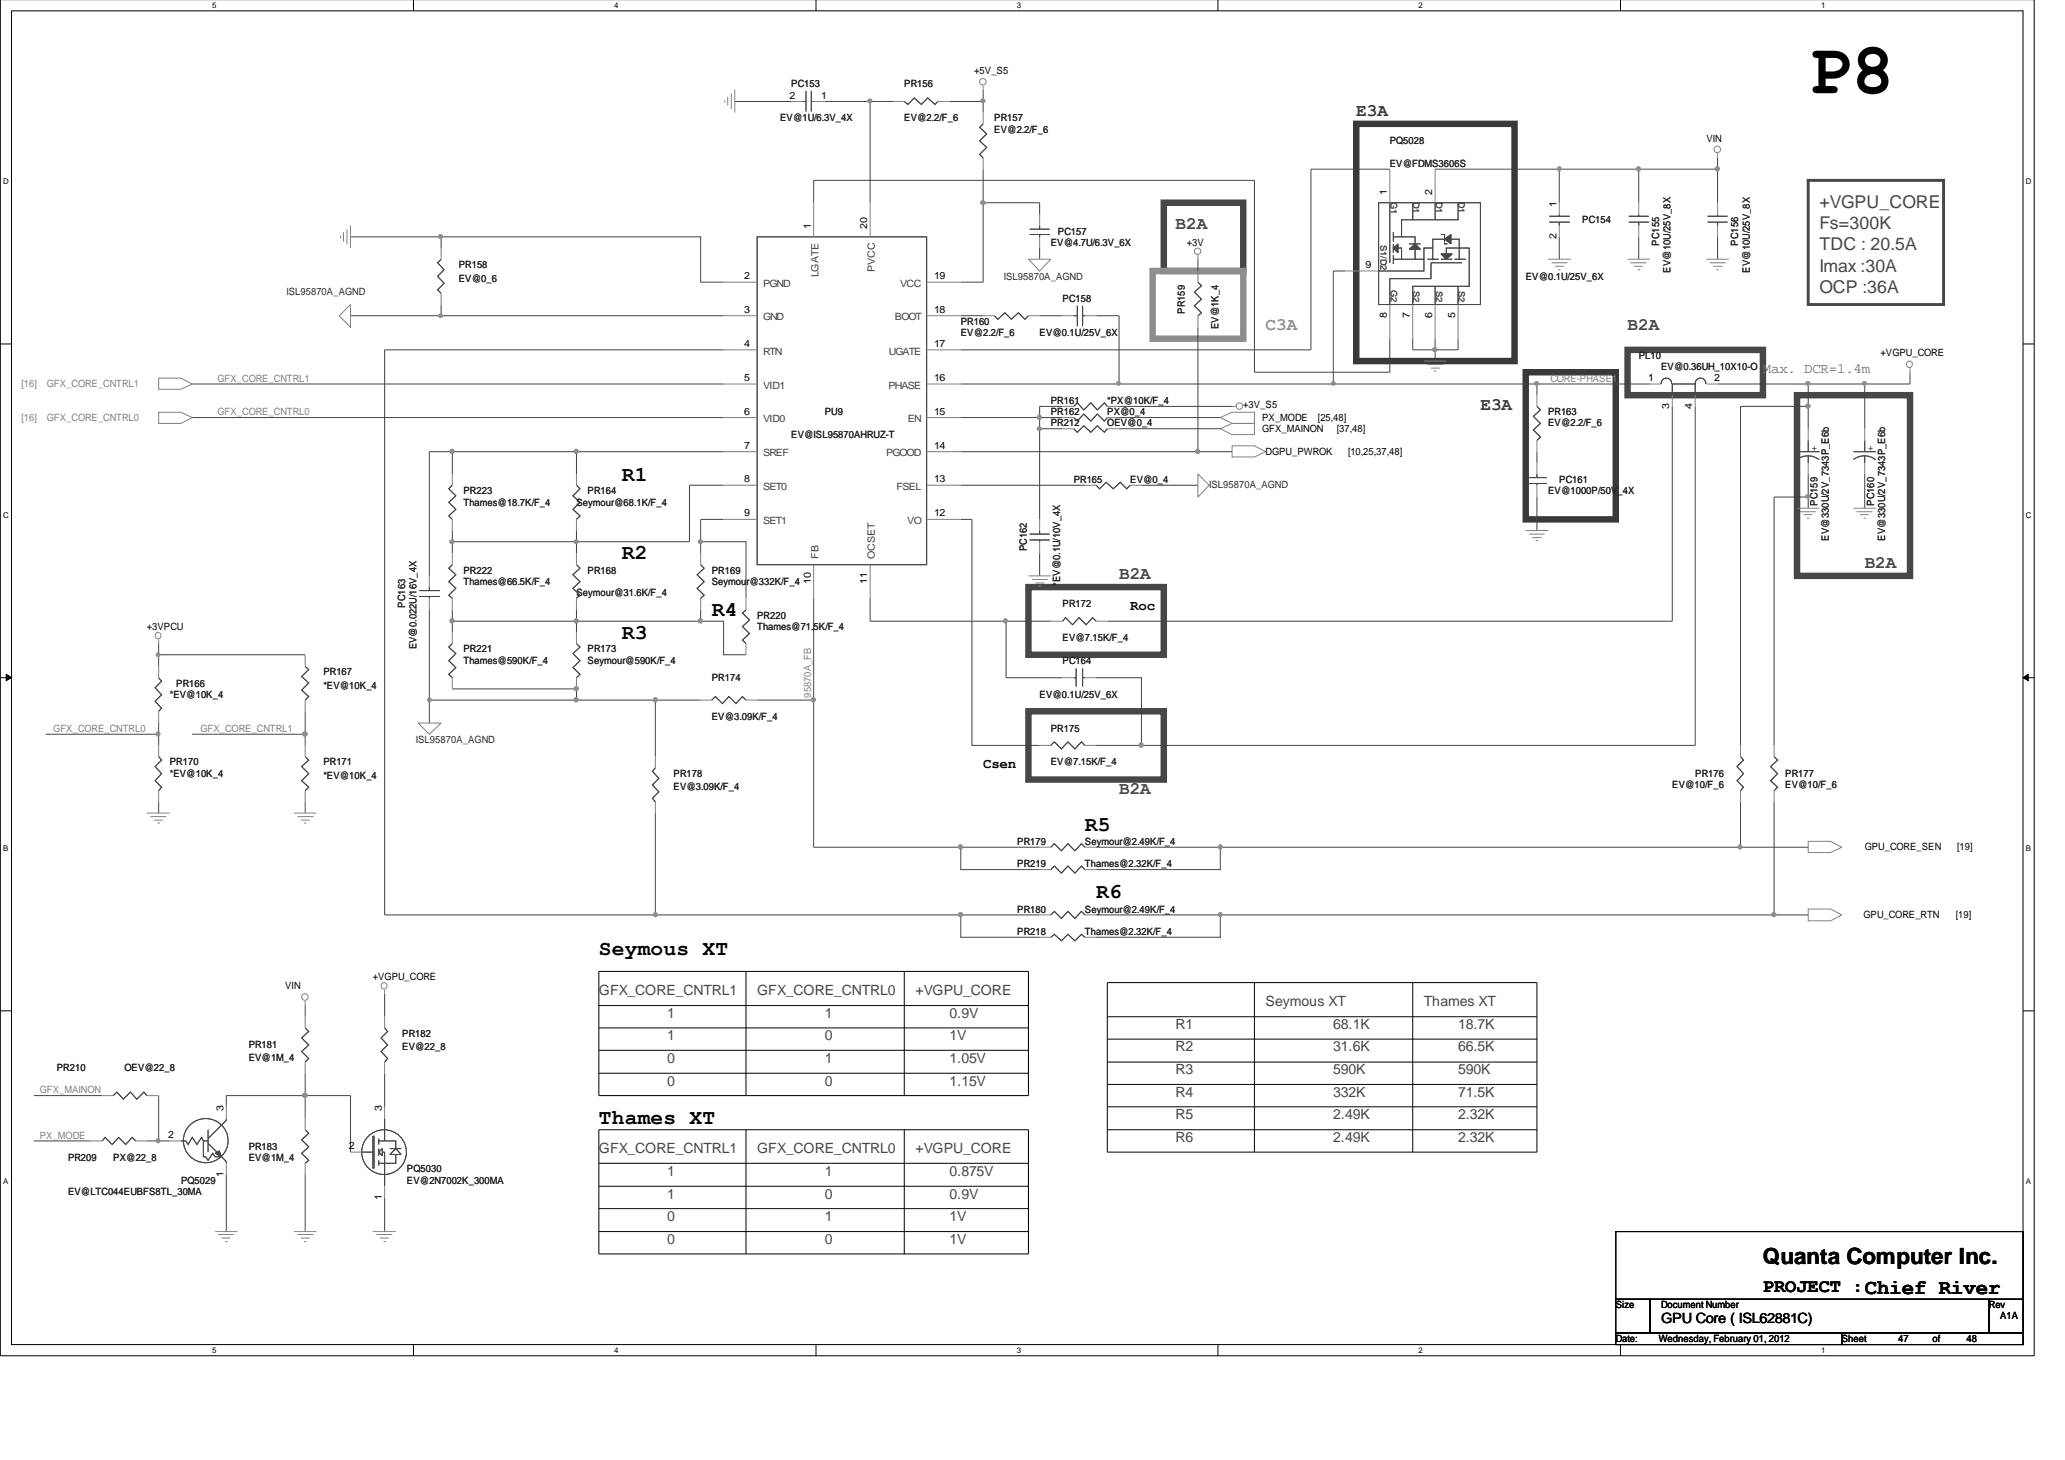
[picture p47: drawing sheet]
<svg xmlns="http://www.w3.org/2000/svg" width="297mm" height="210mm" viewBox="0 0 297 210" stroke-linecap="round" stroke-linejoin="round" font-family="sans-serif">
<defs><g id="words">
<text font-size="10.3" x="260.1" y="13.4">P8</text>
<text font-size="3.2" x="253.6" y="181.8">Quanta Computer Inc.</text>
<g font-size="3">
<text x="89.4" y="69.1">R1</text>
<text x="89.4" y="80.5">R2</text>
<text x="102.4" y="88.6">R4</text>
<text x="89.4" y="91.9">R3</text>
<text x="156.1" y="119.5">R5</text>
<text x="157.7" y="129.2">R6</text>
<text x="86.1" y="137.3">Seymous XT</text>
<text x="86.1" y="161.7">Thames XT</text>
</g>
<text font-size="2.7" x="253.6" y="185.8">PROJECT :Chief River</text>
<g font-size="2.5" fill="#393939">
<text x="195.1" y="16.7">E3A</text>
<text x="213" y="59">E3A</text>
</g>
<g font-size="2.5" fill="#474747">
<text x="261.7" y="29.9">+VGPU_CORE</text>
<text x="169.1" y="33">B2A</text>
<text x="261.7" y="33">Fs=300K</text>
<text x="261.7" y="36">TDC : 20.5A</text>
<text x="261.7" y="39.1">Imax :30A</text>
<text x="234.1" y="47.5">B2A</text>
<text x="261.7" y="42.1">OCP :36A</text>
<text x="161" y="83.3">B2A</text>
<text x="268.2" y="81.7">B2A</text>
<text x="161" y="114.2">B2A</text>
</g>
<text font-size="2.5" fill="#909090" x="182.1" y="47.5">C3A</text>
<text font-size="2" fill="#6d6d6d" x="253.6" y="53.6">Max. DCR=1.4m</text>
<g font-size="2">
<text x="162.6" y="87.7">Roc</text>
<text x="141.4" y="110.5">Csen</text>
<text x="238.9" y="190.2">GPU Core ( ISL62881C)</text>
</g>
<g font-size="2" fill="#474747">
<text x="86.1" y="143.1">GFX_CORE_CNTRL1</text>
<text x="108.9" y="143.1">GFX_CORE_CNTRL0</text>
<text x="131.7" y="143.1">+VGPU_CORE</text>
<text x="96" y="149.6">1</text>
<text x="96" y="146.4">1</text>
<text x="118.6" y="149.6">0</text>
<text x="118.6" y="146.4">1</text>
<text x="136.6" y="146.4">0.9V</text>
<text x="136.6" y="149.6">1V</text>
<text x="169.1" y="148">R1</text>
<text x="182.1" y="144.7">Seymous XT</text>
<text x="191.8" y="148">68.1K</text>
<text x="204.8" y="144.7">Thames XT</text>
<text x="209.7" y="148">18.7K</text>
<text x="96" y="152.8">0</text>
<text x="118.6" y="152.8">1</text>
<text x="136.6" y="152.8">1.05V</text>
<text x="169.1" y="154.5">R3</text>
<text x="169.1" y="151.2">R2</text>
<text x="191.8" y="151.2">31.6K</text>
<text x="191.8" y="154.5">590K</text>
<text x="209.7" y="154.5">590K</text>
<text x="209.7" y="151.2">66.5K</text>
<text x="96" y="156.1">0</text>
<text x="118.6" y="156.1">0</text>
<text x="136.6" y="156.1">1.15V</text>
<text x="169.1" y="157.7">R4</text>
<text x="169.1" y="161">R5</text>
<text x="191.8" y="161">2.49K</text>
<text x="191.8" y="157.7">332K</text>
<text x="209.7" y="161">2.32K</text>
<text x="209.7" y="157.7">71.5K</text>
<text x="86.1" y="165.9">GFX_CORE_CNTRL1</text>
<text x="108.9" y="165.9">GFX_CORE_CNTRL0</text>
<text x="131.7" y="165.9">+VGPU_CORE</text>
<text x="169.1" y="164.3">R6</text>
<text x="191.8" y="164.3">2.49K</text>
<text x="209.7" y="164.3">2.32K</text>
<text x="96" y="172.4">1</text>
<text x="96" y="169.1">1</text>
<text x="118.6" y="172.4">0</text>
<text x="118.6" y="169.1">1</text>
<text x="136.6" y="169.1">0.875V</text>
<text x="136.6" y="172.4">0.9V</text>
<text x="96" y="175.6">0</text>
<text x="96" y="178.9">0</text>
<text x="118.6" y="175.6">1</text>
<text x="118.6" y="178.9">0</text>
<text x="136.6" y="178.9">1V</text>
<text x="136.6" y="175.6">1V</text>
</g>
<g font-size="1.4">
<text x="140.1" y="10.6">+5V_S5</text>
<text x="113.6" y="14.2">2</text>
<text x="118.1" y="14.2">1</text>
<text x="245.5" y="20.4">VIN</text>
<text x="199.5" y="28.1" transform="rotate(-90 199.5 28.1)">1</text>
<text x="206" y="28.1" transform="rotate(-90 206 28.1)">2</text>
<text x="223.9" y="29.7" transform="rotate(-90 223.9 29.7)">1</text>
<text x="116.6" y="33" transform="rotate(-90 116.6 33)">1</text>
<text x="124.7" y="33" transform="rotate(-90 124.7 33)">20</text>
<text x="170.7" y="35.3">+3V</text>
<text x="223.9" y="34.4" transform="rotate(-90 223.9 34.4)">2</text>
<text x="107.1" y="40.2">2</text>
<text x="134.4" y="40.2">19</text>
<text x="196.4" y="38.6">9</text>
<text x="107.1" y="45">3</text>
<text x="134.4" y="45">18</text>
<text x="199.5" y="45.7" transform="rotate(-90 199.5 45.7)">8</text>
<text x="202.8" y="45.7" transform="rotate(-90 202.8 45.7)">7</text>
<text x="206" y="45.7" transform="rotate(-90 206 45.7)">6</text>
<text x="209.3" y="45.7" transform="rotate(-90 209.3 45.7)">5</text>
<text x="107.1" y="49.9">4</text>
<text x="134.4" y="49.9">17</text>
<text x="270.5" y="51.2">+VGPU_CORE</text>
<text x="107.1" y="54.8">5</text>
<text x="107.1" y="59.6">6</text>
<text x="134.4" y="59.6">15</text>
<text x="134.4" y="54.8">16</text>
<text x="178.8" y="58.7">+3V_S5</text>
<text x="237.1" y="54.8">1</text>
<text x="240.1" y="58.8" transform="rotate(-90 240.1 58.8)">3</text>
<text x="243.4" y="58.8" transform="rotate(-90 243.4 58.8)">4</text>
<text x="246.6" y="54.8">2</text>
<text x="107.1" y="64.5">7</text>
<text x="134.4" y="64.5">14</text>
<text x="181.5" y="60.6">PX_MODE</text>
<text x="181.5" y="62.2">GFX_MAINON</text>
<text x="182.1" y="65.4">DGPU_PWROK</text>
<text x="189.6" y="60.6">[25,48]</text>
<text x="192.3" y="62.2">[37,48]</text>
<text x="193.9" y="65.4">[10,25,37,48]</text>
<text x="107.1" y="69.4">8</text>
<text x="134.4" y="69.4">13</text>
<text x="107.1" y="74.3">9</text>
<text x="134.4" y="74.3">12</text>
<text x="116.6" y="84" transform="rotate(-90 116.6 84)">10</text>
<text x="124.7" y="84" transform="rotate(-90 124.7 84)">11</text>
<text x="21.1" y="90.6">+3VPCU</text>
<text x="268.2" y="122.3">GPU_CORE_SEN</text>
<text x="281.5" y="122.3">[19]</text>
<text x="268.1" y="132">GPU_CORE_RTN</text>
<text x="281.4" y="132">[19]</text>
<text x="41" y="142.3">VIN</text>
<text x="53.6" y="141">+VGPU_CORE</text>
<text x="32.1" y="159.8" transform="rotate(-90 32.1 159.8)">3</text>
<text x="54.9" y="159.8" transform="rotate(-90 54.9 159.8)">3</text>
<text x="24.2" y="163.7">2</text>
<text x="50.2" y="165.3">2</text>
<text x="32.1" y="169.3" transform="rotate(-90 32.1 169.3)">1</text>
<text x="54.9" y="172.6" transform="rotate(-90 54.9 172.6)">1</text>
<text x="232.4" y="188.1">Size</text>
<text x="238.9" y="188.1">Document Number</text>
<text x="286.1" y="188.1">Rev</text>
<text x="287.7" y="189.7">A1A</text>
<text x="232.4" y="193">Date:</text>
<text x="238.6" y="193">Wednesday, February 01, 2012</text>
<text x="264.9" y="193">Sheet</text>
<text x="273.1" y="193">47</text>
<text x="278" y="193">of</text>
<text x="282.9" y="193">48</text>
</g>
<g font-size="1.4" fill="#232323">
<text x="112.2" y="17.5">EV@1U/6.3V_4X</text>
<text x="113.8" y="12.6">PC153</text>
<text x="130.1" y="12.6">PR156</text>
<text x="130.1" y="17.5">EV@2.2/F_6</text>
<text x="143" y="17.5">PR157</text>
<text x="143" y="19.1">EV@2.2/F_6</text>
<text x="199.9" y="20.7">PQ5028</text>
<text x="199.9" y="24">EV@FDMS3606S</text>
<text x="151.2" y="35.3">EV@4.7U/6.3V_6X</text>
<text x="152.2" y="33.7">PC157</text>
<text x="227.6" y="32.1">PC154</text>
<text x="238.7" y="35.3" transform="rotate(-90 238.7 35.3)">PC155</text>
<text x="250" y="35.3" transform="rotate(-90 250 35.3)">PC156</text>
<text x="66" y="38.6">PR158</text>
<text x="66" y="40.5">EV@0_6</text>
<text x="219.5" y="40.2">EV@0.1U/25V_6X</text>
<text x="240.3" y="39.2" transform="rotate(-90 240.3 39.2)">EV@10U/25V_8X</text>
<text x="251.7" y="39.2" transform="rotate(-90 251.7 39.2)">EV@10U/25V_8X</text>
<text x="138.2" y="46.7">PR160</text>
<text x="152.8" y="43.5">PC158</text>
<text x="170.5" y="45.2" transform="rotate(-90 170.5 45.2)">PR159</text>
<text x="175.3" y="47.4" transform="rotate(-90 175.3 47.4)">EV@1K_4</text>
<text x="138.2" y="48.4">EV@2.2/F_6</text>
<text x="149.5" y="48.4">EV@0.1U/25V_6X</text>
<text x="235.7" y="51.6">PL10</text>
<text x="238.9" y="53.2">EV@0.36UH_10X10-O</text>
<text x="118.6" y="59.7">PU9</text>
<text x="151.2" y="58.1">PR161</text>
<text x="151.2" y="59.7">PR162</text>
<text x="159.3" y="58.1">*PX@10K/F_4</text>
<text x="159.3" y="59.7">PX@0_4</text>
<text x="222.7" y="59.7">PR163</text>
<text x="113.8" y="62.9">EV@ISL95870AHRUZ-T</text>
<text x="151.2" y="61.3">PR212</text>
<text x="159.3" y="61.3">OEV@0_4</text>
<text x="222.7" y="61.3">EV@2.2/F_6</text>
<text x="66.7" y="71.1">PR223</text>
<text x="84.5" y="71.1">PR164</text>
<text x="154.5" y="69.5">PR165</text>
<text x="162.6" y="69.5">EV@0_4</text>
<text x="222.7" y="71.1">EV@1000P/50V_4X</text>
<text x="224.3" y="69.5">PC161</text>
<text x="66.7" y="72.8">Thames@18.7K/F_4</text>
<text x="82.9" y="72.8">Seymour@68.1K/F_4</text>
<text x="261.5" y="72.8" transform="rotate(-90 261.5 72.8)">PC159</text>
<text x="263.1" y="77.7" transform="rotate(-90 263.1 77.7)">EV@330U/2V_7343P_E6b</text>
<text x="269.6" y="72.8" transform="rotate(-90 269.6 72.8)">PC160</text>
<text x="271.2" y="77.7" transform="rotate(-90 271.2 77.7)">EV@330U/2V_7343P_E6b</text>
<text x="66.7" y="82.5">PR222</text>
<text x="84.5" y="82.5">PR168</text>
<text x="102.4" y="82.5">PR169</text>
<text x="147.7" y="79.3" transform="rotate(-90 147.7 79.3)">PC162</text>
<text x="58.3" y="87.4" transform="rotate(-90 58.3 87.4)">PC163</text>
<text x="66.7" y="84.1">Thames@66.5K/F_4</text>
<text x="82.9" y="85.7">Seymour@31.6K/F_4</text>
<text x="102.4" y="84.1">Seymour@332K/F_4</text>
<text x="108.9" y="89">PR220</text>
<text x="152.5" y="84.3" transform="rotate(-90 152.5 84.3)">*EV@0.1U/10V_4X</text>
<text x="152.8" y="87.3">PR172</text>
<text x="59.9" y="93.4" transform="rotate(-90 59.9 93.4)">EV@0.022U/16V_4X</text>
<text x="66.7" y="93.8">PR221</text>
<text x="66.7" y="95.4">Thames@590K/F_4</text>
<text x="84.5" y="93.8">PR173</text>
<text x="84.5" y="95.4">Seymour@590K/F_4</text>
<text x="108.9" y="90.6">Thames@71.5K/F_4</text>
<text x="152.8" y="92.2">EV@7.15K/F_4</text>
<text x="152.8" y="95.4">PC164</text>
<text x="24.4" y="100.3">*EV@10K_4</text>
<text x="25.4" y="98.7">PR166</text>
<text x="46.5" y="97.1">PR167</text>
<text x="46.5" y="99.1">*EV@10K_4</text>
<text x="102.4" y="97.9">PR174</text>
<text x="149.5" y="100.3">EV@0.1U/25V_6X</text>
<text x="102.4" y="103.6">EV@3.09K/F_4</text>
<text x="151.2" y="105.3">PR175</text>
<text x="24.4" y="110.1">PR170</text>
<text x="24.4" y="111.7">*EV@10K_4</text>
<text x="46.5" y="110.1">PR171</text>
<text x="46.5" y="112">*EV@10K_4</text>
<text x="96.9" y="111.7">PR178</text>
<text x="96.9" y="113.6">EV@3.09K/F_4</text>
<text x="151.2" y="110.1">EV@7.15K/F_4</text>
<text x="240.5" y="113.4">EV@10/F_6</text>
<text x="243.8" y="111.7">PR176</text>
<text x="256.8" y="111.7">PR177</text>
<text x="256.8" y="113.4">EV@10/F_6</text>
<text x="146.3" y="121.5">PR179</text>
<text x="146.3" y="124.7">PR219</text>
<text x="156.1" y="121.5">Seymour@2.49K/F_4</text>
<text x="156.1" y="124.7">Thames@2.32K/F_4</text>
<text x="146.3" y="131.2">PR180</text>
<text x="156.1" y="131.2">Seymour@2.49K/F_4</text>
<text x="146.3" y="134.5">PR218</text>
<text x="156.1" y="134.5">Thames@2.32K/F_4</text>
<text x="57.9" y="149.1">PR182</text>
<text x="8.2" y="154">PR210</text>
<text x="17.9" y="154">OEV@22_8</text>
<text x="35.8" y="150.7">PR181</text>
<text x="35.8" y="152.7">EV@1M_4</text>
<text x="57.9" y="151.1">EV@22_8</text>
<text x="9.8" y="167">PR209</text>
<text x="16.3" y="167">PX@22_8</text>
<text x="35.8" y="165.4">PR183</text>
<text x="35.8" y="167">EV@1M_4</text>
<text x="9.8" y="171.9">EV@LTC044EUBFS8TL_30MA</text>
<text x="26" y="170.3">PQ5029</text>
<text x="58.5" y="168.6">PQ5030</text>
<text x="58.5" y="170.3">EV@2N7002K_300MA</text>
</g>
<g font-size="1.4" fill="#414141">
<text x="109.8" y="41.3">PGND</text>
<text x="117.7" y="39.9" transform="rotate(-90 117.7 39.9)">LGATE</text>
<text x="125.8" y="39.1" transform="rotate(-90 125.8 39.1)">PVCC</text>
<text x="129.5" y="41.3">VCC</text>
<text x="109.8" y="46.1">GND</text>
<text x="128.7" y="46.1">BOOT</text>
<text x="109.8" y="51">RTN</text>
<text x="127.9" y="51">UGATE</text>
<text x="109.8" y="55.9">VID1</text>
<text x="127.8" y="55.9">PHASE</text>
<text x="109.8" y="60.7">VID0</text>
<text x="109.8" y="65.6">SREF</text>
<text x="127.5" y="65.6">PGOOD</text>
<text x="130.6" y="60.7">EN</text>
<text x="109.8" y="70.5">SET0</text>
<text x="129" y="70.5">FSEL</text>
<text x="109.8" y="75.4">SET1</text>
<text x="130.5" y="75.4">VO</text>
<text x="117.7" y="80.4" transform="rotate(-90 117.7 80.4)">FB</text>
<text x="125.8" y="80.4" transform="rotate(-90 125.8 80.4)">OCSET</text>
</g>
<g font-size="1.4" fill="#2c2c2c">
<text x="144.4" y="40.2">ISL95870A_AGND</text>
<text x="41.2" y="42.4">ISL95870A_AGND</text>
<text x="173.9" y="70.1">ISL95870A_AGND</text>
<text x="59.8" y="106.9">ISL95870A_AGND</text>
</g>
<g font-size="1.4" fill="#818181">
<text x="3.1" y="55.7">[16]</text>
<text x="6.7" y="55.7">GFX_CORE_CNTRL1</text>
<text x="31.3" y="59.7">GFX_CORE_CNTRL0</text>
<text x="31.3" y="54.9">GFX_CORE_CNTRL1</text>
<text x="223" y="54.9">CORE-PHASE1</text>
<text x="3.1" y="60.6">[16]</text>
<text x="6.7" y="60.6">GFX_CORE_CNTRL0</text>
<text x="116.7" y="100.3" transform="rotate(-90 116.7 100.3)">95870A_FB</text>
<text x="7.7" y="105.3">GFX_CORE_CNTRL0</text>
<text x="28.8" y="105.3">GFX_CORE_CNTRL1</text>
<text x="5.7" y="157.2">GFX_MAINON</text>
<text x="5.7" y="163.8">PX_MODE</text>
</g>
<g font-size="1.4" fill="#474747">
<text x="260.6" y="64.8">+</text>
<text x="268.7" y="64.8">+</text>
</g>
<g font-size="1.3" fill="#474747">
<text x="200.1" y="29" transform="rotate(90 200.1 29)">G1</text>
<text x="203.3" y="29" transform="rotate(90 203.3 29)">D1</text>
<text x="206.6" y="29" transform="rotate(90 206.6 29)">D1</text>
<text x="209.8" y="29" transform="rotate(90 209.8 29)">D1</text>
<text x="198.6" y="35.2" transform="rotate(90 198.6 35.2)">S1/D2</text>
<text x="200.1" y="41.7" transform="rotate(90 200.1 41.7)">G2</text>
<text x="203.3" y="41.9" transform="rotate(90 203.3 41.9)">S2</text>
<text x="206.6" y="41.9" transform="rotate(90 206.6 41.9)">S2</text>
<text x="209.8" y="41.9" transform="rotate(90 209.8 41.9)">S2</text>
</g>
<g font-size="1.1">
<text x="30.5" y="1.2">5</text>
<text x="88.3" y="1.2">4</text>
<text x="146.2" y="1.2">3</text>
<text x="204.1" y="1.2">2</text>
<text x="262" y="1.2">1</text>
<text x=".5" y="26.5">D</text>
<text x="291.4" y="26.5">D</text>
<text x=".5" y="74.4">C</text>
<text x="291.4" y="74.4">C</text>
<text x=".5" y="122.4">B</text>
<text x="291.4" y="122.4">B</text>
<text x=".5" y="170.4">A</text>
<text x="291.4" y="170.4">A</text>
<text x="30.5" y="194.7">5</text>
<text x="88.3" y="194.7">4</text>
<text x="146.2" y="194.7">3</text>
<text x="204.1" y="194.7">2</text>
<text x="262" y="194.7">1</text>
</g>
</g></defs>
<path d="M0 0v195h292.6v-195M1.7 1.6h289.3v191.8h-289.3z" fill="none" stroke="#000" stroke-width=".14"/>
<g fill="#fff">
<path d="M30.5 .2h.5v1.2h-.5z"/>
<path d="M30.5 193.6h.5v1.2h-.5z"/>
</g>
<path d="M59.5 0v1.6M59.5 193.4v1.6" fill="none" stroke="#000" stroke-width=".14"/>
<g fill="#fff">
<path d="M88.3 .2h.5v1.2h-.5z"/>
<path d="M88.3 193.6h.5v1.2h-.5z"/>
</g>
<path d="M117.4 0v1.6M117.4 193.4v1.6" fill="none" stroke="#000" stroke-width=".14"/>
<g fill="#fff">
<path d="M146.2 .2h.6v1.2h-.6z"/>
<path d="M146.2 193.6h.6v1.2h-.6z"/>
</g>
<path d="M175.2 0v1.6M175.2 193.4v1.6" fill="none" stroke="#000" stroke-width=".14"/>
<g fill="#fff">
<path d="M204.1 .2h.5v1.2h-.5z"/>
<path d="M204.1 193.6h.5v1.2h-.5z"/>
</g>
<path d="M233.1 0v1.6M233.1 193.4v1.6" fill="none" stroke="#000" stroke-width=".14"/>
<g fill="#fff">
<path d="M262 .2h.5v1.2h-.5z"/>
<path d="M262 193.6h.5v1.2h-.5z"/>
<path d="M.5 25.5h.6v1.2h-.6z"/>
<path d="M291.4 25.5h.7v1.2h-.7z"/>
<path d="M.5 73.4h.6v1.2h-.6z"/>
<path d="M291.4 73.4h.7v1.2h-.7z"/>
</g>
<path d="M0 49.5h1.7M291 49.5h1.6" fill="none" stroke="#000" stroke-width=".14"/>
<g fill="#fff">
<path d="M.5 121.4h.6v1.2h-.6z"/>
<path d="M291.4 121.4h.6v1.2h-.6z"/>
</g>
<path d="M0 97.5h1.7M.9 97l.8 .5-.8 .4zM291 97.5h1.6M291 97.5l.8-.5v.9z" fill="none" stroke="#000" stroke-width=".14"/>
<path d="M.9 97l.8 .5-.8 .4zM291 97.5l.8-.5v.9z" fill="#000"/>
<g fill="#fff">
<path d="M.5 169.3h.5v1.2h-.5z"/>
<path d="M291.4 169.3h.5v1.2h-.5z"/>
</g>
<g fill="none" stroke="#000" stroke-width=".14">
<path d="M86.1 139.7h61.8v17.9h-61.8zM107.3 139.7v17.9M130.1 139.7v17.9M0 145.4h1.7M86.1 144.6h61.8M86.1 154.4h61.8M86.1 151.1h61.8M86.1 147.8h61.8M159.3 146.2h61.8M159.3 159.2h61.8M159.3 156h61.8M159.3 152.7h61.8"/>
<path d="M159.3 149.4h61.8M159.3 159.2v6.5h61.8v-6.5M180.4 141.3v24.4M203.2 141.3v24.4M221.1 159.2v-17.9h-61.8v17.9M291 145.4h1.6M86.1 167.3h61.8M86.1 162.5h61.8v17.8h-61.8zM86.1 177.1h61.8M86.1 173.8h61.8M86.1 170.6h61.8M107.3 162.5v17.8"/>
<path d="M130.1 162.5v17.8M159.3 162.5h61.8"/>
</g>
<path d="M260.1 25.9h19.5v17.9h-19.5z" fill="none" stroke="#474747" stroke-width=".42"/>
<path d="M167.4 29.2h11.4v9.8h-11.4zM234.1 50.3h19.5v6.5h-19.5zM258.5 56.8h16.2v26h-16.2zM147.9 84.4h19.5v9.8h-19.5zM147.9 102.3h19.5v9.8h-19.5z" fill="none" stroke="#474747" stroke-width=".93"/>
<path d="M165.8 39h13v9.7h-13z" fill="none" stroke="#909090" stroke-width=".93"/>
<path d="M195.1 17.8h22.8v34.1h-22.8zM219.5 53.5h12.9v21.2h-12.9z" fill="none" stroke="#393939" stroke-width=".93"/>
<path d="M191.8 39v16.2M206.4 24.3h17.9v4.9M224.3 34.1v3.2M247.1 22.7v1.6M268.2 55.2h6.5M268.2 68.2v4.9" fill="none" stroke="#424242" stroke-width=".14"/>
<circle cx="191.8" cy="55.1" r=".25" fill="#909090"/>
<circle cx="191.8" cy="55.1" r=".25" fill="none" stroke="#909090" stroke-width=".14"/>
<path d="M203.2 48.7v1.6h3.2M206.4 48.7v1.6M206.4 50.3v1.6M260.1 55.2h8.1M260.1 71.5v1.6" fill="none" stroke="#424242" stroke-width=".14"/>
<circle cx="206.4" cy="50.3" r=".3" fill="#909090"/>
<circle cx="206.4" cy="50.3" r=".3" fill="none" stroke="#909090" stroke-width=".14"/>
<path d="M209.7 48.7v1.6M260.1 58.4v3.3M221.1 71.5v4.8" fill="none" stroke="#424242" stroke-width=".14"/>
<circle cx="260.1" cy="58.4" r=".3" fill="#909090"/>
<circle cx="260.1" cy="58.4" r=".3" fill="none" stroke="#909090" stroke-width=".14"/>
<path d="M268.2 55.2v6.5" fill="none" stroke="#424242" stroke-width=".14"/>
<circle cx="268.2" cy="55.1" r=".28" fill="#909090"/>
<circle cx="268.2" cy="55.1" r=".28" fill="none" stroke="#909090" stroke-width=".14"/>
<path d="M224.3 24.3h11.4M221.1 55.2v1.6M221.1 65v1.6" fill="none" stroke="#424242" stroke-width=".14"/>
<circle cx="224.3" cy="24.3" r=".28" fill="#909090"/>
<circle cx="224.3" cy="24.3" r=".28" fill="none" stroke="#909090" stroke-width=".14"/>
<path d="M247.1 24.3v4.9" fill="none" stroke="#424242" stroke-width=".14"/>
<circle cx="247" cy="24.3" r=".3" fill="#909090"/>
<circle cx="247" cy="24.3" r=".3" fill="none" stroke="#909090" stroke-width=".14"/>
<path d="M235.7 24.3h11.4" fill="none" stroke="#424242" stroke-width=".14"/>
<circle cx="235.7" cy="24.3" r=".3" fill="#909090"/>
<circle cx="235.7" cy="24.3" r=".3" fill="none" stroke="#909090" stroke-width=".14"/>
<path d="M191.8 39h1.7M235.7 34.1v3.2M235.7 24.3v4.9M247.1 34.1v3.2M191.8 55.2h29.3" fill="none" stroke="#424242" stroke-width=".14"/>
<circle cx="221.1" cy="55.1" r=".28" fill="#909090"/>
<circle cx="221.1" cy="55.1" r=".28" fill="none" stroke="#909090" stroke-width=".14"/>
<path d="M32.6 157.6v1.6M43.9 157.6h6.5v8.1M43.9 144.6v1.6M43.9 154.4v3.2M43.9 157.6v3.3M55.3 142.9v3.3M55.3 154.4v4.8M4.9 164.1h8.1M32.6 169v8.1M43.9 169v8.1M55.3 172.2v4.9" fill="none" stroke="#424242" stroke-width=".14"/>
<circle cx="43.9" cy="157.5" r=".3" fill="#909090"/>
<circle cx="43.9" cy="157.5" r=".3" fill="none" stroke="#909090" stroke-width=".14"/>
<path d="M32.6 157.6h11.3" fill="none" stroke="#424242" stroke-width=".14"/>
<circle cx="43.9" cy="157.5" r=".3" fill="#909090"/>
<circle cx="43.9" cy="157.5" r=".3" fill="none" stroke="#909090" stroke-width=".14"/>
<path d="M118.6 14.6h6.6M149.5 58.4v1.7h3.3M161 60.1h14.5" fill="none" stroke="#424242" stroke-width=".14"/>
<circle cx="125.1" cy="14.5" r=".28" fill="#909090"/>
<circle cx="125.1" cy="14.5" r=".28" fill="none" stroke="#909090" stroke-width=".14"/>
<path d="M63.5 34.1h37.3v6.5M164.2 69.8h8.1" fill="none" stroke="#424242" stroke-width=".14"/>
<circle cx="63.3" cy="34" r=".28" fill="#909090"/>
<circle cx="63.3" cy="34" r=".28" fill="none" stroke="#909090" stroke-width=".14"/>
<path d="M50.4 34.1h13.1M149.5 61.7v13M159.3 89.3h81.2" fill="none" stroke="#424242" stroke-width=".14"/>
<circle cx="149.5" cy="61.7" r=".28" fill="#909090"/>
<circle cx="149.5" cy="61.7" r=".28" fill="none" stroke="#909090" stroke-width=".14"/>
<path d="M61.8 65v17.8M104.1 65h-21.2v3.2M144.7 97.5h8.1" fill="none" stroke="#424242" stroke-width=".14"/>
<circle cx="82.9" cy="64.9" r=".3" fill="#909090"/>
<circle cx="82.9" cy="64.9" r=".3" fill="none" stroke="#909090" stroke-width=".14"/>
<path d="M63.5 34.1v1.6M100.8 40.6h3.3M161 45.4v9.8h-22.8M82.9 77.9v1.7M82.9 77.9h16.3M82.9 76.3v1.6M100.8 74.7h3.3M149.5 79.6v3.2" fill="none" stroke="#424242" stroke-width=".14"/>
<circle cx="82.9" cy="77.9" r=".28" fill="#909090"/>
<circle cx="82.9" cy="77.9" r=".28" fill="none" stroke="#909090" stroke-width=".14"/>
<path d="M104.1 69.8h-4.9v8.1M82.9 87.7v1.6h17.9" fill="none" stroke="#424242" stroke-width=".14"/>
<circle cx="100.7" cy="89.3" r=".3" fill="#909090"/>
<circle cx="100.7" cy="89.3" r=".3" fill="none" stroke="#909090" stroke-width=".14"/>
<circle cx="82.9" cy="89.3" r=".3" fill="#909090"/>
<circle cx="82.9" cy="89.3" r=".3" fill="none" stroke="#909090" stroke-width=".14"/>
<path d="M125.2 14.6v14.6M138.2 60.1h11.3M61.8 87.7v13h21.1M100.8 87.7v1.6" fill="none" stroke="#424242" stroke-width=".14"/>
<circle cx="61.7" cy="100.6" r=".28" fill="#909090"/>
<circle cx="61.7" cy="100.6" r=".28" fill="none" stroke="#909090" stroke-width=".14"/>
<path d="M100.8 77.9v1.7M82.9 99.1v1.6" fill="none" stroke="#424242" stroke-width=".14"/>
<circle cx="100.8" cy="77.9" r=".28" fill="#909090"/>
<circle cx="100.8" cy="77.9" r=".28" fill="none" stroke="#909090" stroke-width=".14"/>
<path d="M125.2 14.6h3.3M172.3 37.3v1.7M63.5 43.8v1.6h-13.1M82.9 89.3v1.7M144.7 89.3h6.5" fill="none" stroke="#424242" stroke-width=".14"/>
<circle cx="144.6" cy="89.3" r=".28" fill="#909090"/>
<circle cx="144.6" cy="89.3" r=".28" fill="none" stroke="#909090" stroke-width=".14"/>
<path d="M141.4 12.9v3.3M117 25.9v3.3" fill="none" stroke="#424242" stroke-width=".14"/>
<circle cx="141.4" cy="14.5" r=".28" fill="#909090"/>
<circle cx="141.4" cy="14.5" r=".28" fill="none" stroke="#909090" stroke-width=".14"/>
<path d="M117 25.9h63.4M141.4 29.2v11.4h-3.2M172.3 47.1v17.9h-34.1M108.9 100.7h8.1" fill="none" stroke="#424242" stroke-width=".14"/>
<circle cx="141.4" cy="29.2" r=".28" fill="#909090"/>
<circle cx="141.4" cy="29.2" r=".28" fill="none" stroke="#909090" stroke-width=".14"/>
<path d="M175.5 131.6h79.7" fill="none" stroke="#424242" stroke-width=".14"/>
<circle cx="255.2" cy="131.5" r=".3" fill="#909090"/>
<circle cx="255.2" cy="131.5" r=".3" fill="none" stroke="#909090" stroke-width=".14"/>
<circle cx="175.5" cy="131.5" r=".28" fill="#909090"/>
<circle cx="175.5" cy="131.5" r=".28" fill="none" stroke="#909090" stroke-width=".14"/>
<path d="M82.9 100.7h11.4M255.2 115.3v16.3" fill="none" stroke="#424242" stroke-width=".14"/>
<circle cx="94.2" cy="100.6" r=".28" fill="#909090"/>
<circle cx="94.2" cy="100.6" r=".28" fill="none" stroke="#909090" stroke-width=".14"/>
<circle cx="82.9" cy="100.6" r=".3" fill="#909090"/>
<circle cx="82.9" cy="100.6" r=".3" fill="none" stroke="#909090" stroke-width=".14"/>
<path d="M141.4 24.3v4.9h8.1" fill="none" stroke="#424242" stroke-width=".14"/>
<circle cx="141.4" cy="29.2" r=".28" fill="#909090"/>
<circle cx="141.4" cy="29.2" r=".28" fill="none" stroke="#909090" stroke-width=".14"/>
<path d="M149.5 29.2v1.6M117 86v14.7M157.7 97.5h6.5v9.7M250.4 115.3v6.6" fill="none" stroke="#424242" stroke-width=".14"/>
<circle cx="117" cy="100.6" r=".3" fill="#909090"/>
<circle cx="117" cy="100.6" r=".3" fill="none" stroke="#909090" stroke-width=".14"/>
<path d="M157.7 45.4h3.3M100.8 100.7h-6.5v8.1M157.7 107.2h6.5" fill="none" stroke="#424242" stroke-width=".14"/>
<circle cx="94.2" cy="100.6" r=".28" fill="#909090"/>
<circle cx="94.2" cy="100.6" r=".28" fill="none" stroke="#909090" stroke-width=".14"/>
<path d="M63.5 45.4h40.6" fill="none" stroke="#424242" stroke-width=".14"/>
<circle cx="63.4" cy="45.4" r=".25" fill="#909090"/>
<circle cx="63.4" cy="45.4" r=".25" fill="none" stroke="#909090" stroke-width=".14"/>
<path d="M149.5 45.4h3.3M65.1 65h17.8" fill="none" stroke="#424242" stroke-width=".14"/>
<circle cx="65" cy="64.9" r=".3" fill="#909090"/>
<circle cx="65" cy="64.9" r=".3" fill="none" stroke="#909090" stroke-width=".14"/>
<path d="M104.1 50.3h-48.8v81.3M138.2 50.3h50.4M139.8 74.7v32.5h9.7M94.3 116.9v14.7" fill="none" stroke="#424242" stroke-width=".14"/>
<circle cx="94.2" cy="131.5" r=".28" fill="#909090"/>
<circle cx="94.2" cy="131.5" r=".28" fill="none" stroke="#909090" stroke-width=".14"/>
<path d="M27.6 60.1h76.5M125.2 86v3.3M6.6 105.6h16.2v1.6M22.8 115.3v1.6M117 100.7v21.2" fill="none" stroke="#424242" stroke-width=".14"/>
<circle cx="22.7" cy="105.6" r=".28" fill="#909090"/>
<circle cx="22.7" cy="105.6" r=".28" fill="none" stroke="#909090" stroke-width=".14"/>
<path d="M43.9 105.6v1.6" fill="none" stroke="#424242" stroke-width=".14"/>
<circle cx="43.9" cy="105.6" r=".3" fill="#909090"/>
<circle cx="43.9" cy="105.6" r=".3" fill="none" stroke="#909090" stroke-width=".14"/>
<path d="M22.8 94.2v1.7M43.9 102.3v3.3" fill="none" stroke="#424242" stroke-width=".14"/>
<circle cx="43.9" cy="105.6" r=".3" fill="#909090"/>
<circle cx="43.9" cy="105.6" r=".3" fill="none" stroke="#909090" stroke-width=".14"/>
<path d="M22.8 94.2h21.1" fill="none" stroke="#424242" stroke-width=".14"/>
<circle cx="22.7" cy="94.2" r=".25" fill="#909090"/>
<circle cx="22.7" cy="94.2" r=".25" fill="none" stroke="#909090" stroke-width=".14"/>
<path d="M172.3 65h4.9" fill="none" stroke="#424242" stroke-width=".14"/>
<circle cx="172.3" cy="64.9" r=".3" fill="#909090"/>
<circle cx="172.3" cy="64.9" r=".3" fill="none" stroke="#909090" stroke-width=".14"/>
<path d="M149.5 35.7v1.6M61.8 100.7v3.3M55.3 131.6h39M175.5 121.9h74.9" fill="none" stroke="#424242" stroke-width=".14"/>
<circle cx="250.3" cy="121.8" r=".28" fill="#909090"/>
<circle cx="250.3" cy="121.8" r=".28" fill="none" stroke="#909090" stroke-width=".14"/>
<circle cx="175.5" cy="121.8" r=".28" fill="#909090"/>
<circle cx="175.5" cy="121.8" r=".28" fill="none" stroke="#909090" stroke-width=".14"/>
<path d="M138.2 69.8h17.9M138.2 131.6h11.3" fill="none" stroke="#424242" stroke-width=".14"/>
<circle cx="138.2" cy="131.5" r=".3" fill="#909090"/>
<circle cx="138.2" cy="131.5" r=".3" fill="none" stroke="#909090" stroke-width=".14"/>
<path d="M138.2 121.9h11.3" fill="none" stroke="#424242" stroke-width=".14"/>
<circle cx="138.2" cy="121.8" r=".3" fill="#909090"/>
<circle cx="138.2" cy="121.8" r=".3" fill="none" stroke="#909090" stroke-width=".14"/>
<path d="M105.7 14.6h8.1M136.6 14.6h4.8M27.6 55.2h76.5M138.2 45.4h3.2M149.5 58.4h3.3M138.2 74.7h1.6M144.7 89.3v8.2M27.6 105.6h16.3M43.9 115.3v1.6M164.2 107.2h79.6" fill="none" stroke="#424242" stroke-width=".14"/>
<circle cx="164.1" cy="107.2" r=".3" fill="#909090"/>
<circle cx="164.1" cy="107.2" r=".3" fill="none" stroke="#909090" stroke-width=".14"/>
<path d="M161 55.2h30.8M125.2 89.3h19.5" fill="none" stroke="#424242" stroke-width=".14"/>
<circle cx="160.9" cy="55.1" r=".25" fill="#909090"/>
<circle cx="160.9" cy="55.1" r=".25" fill="none" stroke="#909090" stroke-width=".14"/>
<path d="M180.4 25.9v27.6h19.5v-4.8M199.9 24.3h-11.3v26M250.4 58.4v48.8M260.1 55.2v3.2" fill="none" stroke="#424242" stroke-width=".14"/>
<circle cx="260.1" cy="55.1" r=".28" fill="#909090"/>
<circle cx="260.1" cy="55.1" r=".28" fill="none" stroke="#909090" stroke-width=".14"/>
<path d="M250.4 58.4h9.7M255.2 71.5h4.9" fill="none" stroke="#424242" stroke-width=".14"/>
<circle cx="260.1" cy="71.4" r=".28" fill="#909090"/>
<circle cx="260.1" cy="71.4" r=".28" fill="none" stroke="#909090" stroke-width=".14"/>
<path d="M161 58.4h16.2M206.4 50.3h3.3M221.1 55.2h16.2M240.5 58.4v30.9M243.8 58.4v48.8M247.1 55.2h13M149.5 60.1v1.6h3.3M161 61.7h14.5M255.2 71.5v35.7M260.1 68.2v3.3" fill="none" stroke="#424242" stroke-width=".14"/>
<circle cx="149.5" cy="60" r=".3" fill="#909090"/>
<circle cx="149.5" cy="60" r=".3" fill="none" stroke="#909090" stroke-width=".14"/>
<path d="M65.1 99.1h17.8M94.3 131.6h43.9v3.2h11.3M117 121.9h21.2v3.2h11.3M157.7 121.9h17.8v3.2h-17.8M157.7 131.6h17.8v3.2h-17.8M250.4 121.9h9.7M255.2 131.6h4.9" fill="none" stroke="#424242" stroke-width=".14"/>
<circle cx="82.9" cy="99" r=".3" fill="#909090"/>
<circle cx="82.9" cy="99" r=".3" fill="none" stroke="#909090" stroke-width=".14"/>
<path d="M82.9 89.3h-17.8v1.7" fill="none" stroke="#424242" stroke-width=".14"/>
<circle cx="65" cy="89.3" r=".3" fill="#909090"/>
<circle cx="65" cy="89.3" r=".3" fill="none" stroke="#909090" stroke-width=".14"/>
<path d="M65.1 77.9h17.8" fill="none" stroke="#424242" stroke-width=".14"/>
<circle cx="65" cy="77.9" r=".28" fill="#909090"/>
<circle cx="65" cy="77.9" r=".28" fill="none" stroke="#909090" stroke-width=".14"/>
<path d="M274.7 53.5v1.7M61.8 65h3.3v3.2M65.1 77.9v1.7M100.8 74.7v3.2h6.5v8.1M100.8 89.3h3.3v4.9h3.2M22.8 157.6v6.5h1.6" fill="none" stroke="#424242" stroke-width=".14"/>
<circle cx="22.7" cy="164" r=".28" fill="#909090"/>
<circle cx="22.7" cy="164" r=".28" fill="none" stroke="#909090" stroke-width=".14"/>
<path d="M65.1 76.3v1.6M22.8 92.6v1.6M65.1 87.7v1.6M22.8 104v1.6M4.9 157.6h9.8M21.1 164.1h1.7" fill="none" stroke="#424242" stroke-width=".14"/>
<g fill="none" stroke="#818181" stroke-width=".14">
<path d="M104.3 14.4v.4M104.7 13.9v1.3M105.2 13.4v2.3M105.7 12.9v3.3M141.4 12.3v.6M49 33.9v.3M49.4 33.4v1.3M49.9 33v2.2M50.4 32.5v3.2M147.9 37.3h3.3l-1.7 1.7zM172.3 36.7v.6M222.7 37.3h3.3"/>
<path d="M223.2 37.8h2.3M223.7 38.3h1.3M224.1 38.8h.4M234.1 37.3h3.2M234.5 37.8h2.3M235 38.3h1.3M235.6 38.8h.3M245.5 37.3h3.2M246 37.8h2.3M246.5 38.3h1.2M246.9 38.8h.3M247.1 22v.7"/>
<path d="M22.8 59.3h3.2l1.6 .8-1.6 .8h-3.2zM22.8 54.4h3.2l1.6 .8-1.6 .8h-3.2zM50.4 43.8v3.3l-1.6-1.7zM152.8 58.4h1.7M159.3 58.4h1.7M177.2 58.4h.6M204.8 51.9h3.2M205.3 52.4h2.3M205.8 52.9h1.3M206.3 53.4h.3M274.7 52.9v.6M172.3 68.2l1.6 1.6-1.6 1.7z"/>
<path d="M175.5 60.1l1.7-.8h3.2v1.6h-3.2zM175.5 61.7l1.7-.8h3.2v1.6h-3.2zM177.2 64.1h3.2l1.7 .9-1.7 .7h-3.2zM219.5 76.3h3.2M220 76.8h2.2M220.4 77.3h1.4M220.9 77.7h.3M258.5 73.1h3.2M258.9 73.6h2.3M259.4 74h1.3M259.9 74.5h.4M266.6 73.1h3.2"/>
<path d="M267 73.6h2.3M267.6 74h1.2M268.1 74.5h.3M22.8 92v.6M147.9 82.8h3.3M148.4 83.3h2.3M149 83.8h1.2M149.4 84.3h.3M21.1 116.9h3.3M21.6 117.4h2.3M22.1 118h1.3M22.7 118.4h.3"/>
<path d="M42.3 116.9h3.2M42.8 117.4h2.3M43.3 118h1.3M43.7 118.4h.4M60.2 104h3.3l-1.7 1.6zM149.5 121.9h1.7M156.1 121.9h1.6M260.1 130.7h3.2l1.6 .9-1.6 .8h-3.2zM260.1 121h3.2l1.6 .9-1.6 .7h-3.2zM43.9 143.9v.7M55.3 142.3v.6M55.3 146.2v1.6"/>
<path d="M55.3 152.7v1.7M30.9 177.1h3.3M31.4 177.6h2.3M31.9 178.1h1.2M32.4 178.6h.3M42.3 177.1h3.2M42.8 177.6h2.3M43.3 178.1h1.3M43.7 178.6h.4M53.6 177.1h3.3M54.1 177.6h2.3M54.6 178.1h1.3"/>
<path d="M55.2 178.6h.3"/>
<circle cx="141.4" cy="11.8" r=".47"/>
<circle cx="172.3" cy="36.1" r=".47"/>
<circle cx="247" cy="21.5" r=".47"/>
<circle cx="178.3" cy="58.4" r=".47"/>
<circle cx="274.6" cy="52.4" r=".45"/>
<circle cx="22.7" cy="91.4" r=".45"/>
<circle cx="43.9" cy="143.4" r=".47"/>
<circle cx="55.2" cy="141.8" r=".45"/>
</g>
<path d="M232.4 177.1h58.6v9.8h-58.6zM232.4 186.9h4.9v4.8h-4.9zM232.4 191.7h32.5v1.7h-32.5zM237.3 186.9h48.8v4.8h-48.8zM264.9 191.7h26.1v1.7h-26.1zM286.1 186.9h4.9v4.8h-4.9z" fill="none" stroke="#000" stroke-width=".14"/>
<path d="M154.5 58.4l.5-.5 .9 1.1 1-1.1 .9 1.1 1.1-1.1 .4 .5M151.2 121.9l.5-.6 1 1.1 .9-1.1 1 1.1 1-1.1 .5 .6M55.3 147.8l.5 .5-1 1 1 1-1 .9 1 1-.5 .5" fill="none" stroke="#474747" stroke-width=".14"/>
<path d="M30.9 165.9l.6-.4 .4 .9z" fill="#474747"/>
<g fill="none" stroke="#474747" stroke-width=".14">
<path d="M26 164.1h.7l.4 .5 .5-1 .7 1 .7-1 .3 .5h.6M29.3 164.1v2.3h.3l.3 .5 .7-1 .3 .5h1l.7 .7v.2M29.9 162.5v3.2M29.9 164.4l1.3 1.3M30.9 165.9l.6-.4 .4 .9zM32.6 160.9v.2l-2.7 2.7"/>
<circle cx="29.6" cy="164.1" r="3.2"/>
</g>
<path d="M30.9 165.9l.6-.4 .4 .9z" fill="#474747"/>
<g fill="none" stroke="#474747" stroke-width=".14">
<path d="M115.4 14.6h.5M115.9 13.1v2.9M116.7 14.6h.3M116.7 13.1v2.9M130.1 14.6l.5 .4 .9-.9 1 .9 1-.9 1 .9 .4-.4M63.5 37.3l-.6 .5 1 1-1 .9 1 1.1-1 .9 .6 .5M108.9 34.1h24.4v47.1h-24.4zM148.1 33h2.9M148.1 33.7h2.9M149.5 33.7v.4M149.5 32.5v.5M222.9 31.9h2.9"/>
<path d="M222.9 31.1h2.9M224.3 30.8v.3M224.3 31.9v.6M234.3 31.9h2.9M234.3 31.1h2.9M235.7 30.8v.3M235.7 31.9v.6M245.6 31.9h2.9M245.6 31.1h2.9M247.1 30.8v.3M247.1 31.9v.6M154.5 45.4h.5"/>
<path d="M155 44v2.9M155.7 45.4h.4M155.7 44v2.9M172.3 40.6l.5 .5-1 .9 1 1-1 1 1 1-.5 .4M221.1 58.4l.5 .6-1 .9 1 1-1 .9 1 1-.5 .6M240.5 55.2a.76 .76 0 0 0-.8-.8 .76 .76 0 0 0-.8 .8M243.8 55.2v1.6M243.8 55.2h-3.3v1.6M245.4 55.2a.76 .76 0 0 0-.8-.8 .76 .76 0 0 0-.7 .8M65.1 69.8l-.5 .5 1 1-1 .9 1 1.1-1 .9 .5 .5M82.9 69.8l.5 .5-1 1 1 .9-1 1.1 1 .9-.5 .5M148.1 76.8h2.9"/>
<path d="M148.1 77.7h2.9M149.5 77.7v.2M149.5 76.3v.5M154.5 61.7l.5 .5 .9-1 1 1 .9-1 1.1 1 .4-.5M157.7 69.8l.5 .5 .9-.9 1 .9 1-.9 1 .9 .5-.5M258.5 65h3.2M258.5 66.1a2.59 2.59 0 0 1 1.6-.5 2.58 2.58 0 0 1 1.6 .5M260.1 65.6v1M260.1 63.4v1.6M266.6 65h3.2M266.6 66.1a2.59 2.59 0 0 1 1.6-.5 2.58 2.58 0 0 1 1.6 .5M268.2 65.6v1"/>
<path d="M268.2 63.4v1.6M60.3 84.9h3M60.3 85.8h3M61.8 85.8v.2M61.8 84.4v.5M65.1 81.2l-.5 .5 1 1-1 1 1 .9-1 1 .5 .4M82.9 92.6l.5 .5-1 .9 1 1-1 1 1 1-.5 .5M152.8 89.3l.5-.5 1 1.1 .9-1.1 1 1.1 1-1.1 .5 .5M43.9 108.8l.5 .5-1 1 1 1-1 1 1 .9-.5 .5M94.3 110.4l-.5 .5 1 1-1 1 1 1-1 .9 .5 .5M102.4 100.7l.5-.5 1 1 .9-1 1.1 1 .9-1 .5 .5M151.2 107.2l.5-.5 1 1 .9-1 1 1 1-1 .5 .5"/>
<path d="M250.4 108.8l.4 .5-.9 1 .9 1-.9 1 .9 .9-.4 .5M151.2 125.1l.5-.5 1 1 .9-1 1 1 1-1 .5 .5M151.2 134.8l.5-.4 1 .9 .9-.9 1 .9 1-.9 .5 .4M16.3 157.6l.5-.5 .9 1 1.1-1 .9 1 1-1 .4 .5M43.9 147.8l.5 .5-1 1 1 1-1 .9 1 1-.5 .5M14.7 164.1l.4-.5 1 1 1-1 1 1 .9-1 .5 .5M26 164.1h.7l.4 .5 .5-1 .7 1 .7-1 .3 .5h.6M29.3 164.1v2.3h.3l.3 .5 .7-1 .3 .5h1l.7 .7v.2M29.9 162.5v3.2M29.9 164.4l1.3 1.3M30.9 165.9l.6-.4 .4 .9zM32.6 160.9v.2l-2.7 2.7"/>
<path d="M43.9 162.5l.5 .5-1 .9 1 1-1 1 1 1-.5 .4"/>
<circle cx="29.6" cy="164.1" r="3.2"/>
</g>
<g fill="none" stroke="#818181" stroke-width=".14">
<path d="M113.8 14.6h1.6M117 14.6h1.6M128.5 14.6h1.6M134.9 14.6h1.7M63.5 35.7v1.6M117 29.2v4.9M125.2 29.2v4.9M149.5 34.1v1.6M149.5 30.8v1.7M172.3 39v1.6M224.3 29.2v1.6M224.3 32.5v1.6"/>
<path d="M235.7 29.2v1.6M235.7 32.5v1.6M247.1 29.2v1.6M247.1 32.5v1.6M63.5 42.2v1.6M104.1 40.6h4.8M104.1 45.4h4.8M104.1 50.3h4.8M104.1 55.2h4.8M133.3 55.2h4.9M133.3 50.3h4.9M133.3 45.4h4.9"/>
<path d="M133.3 40.6h4.9M152.8 45.4h1.7M156.1 45.4h1.6M172.3 45.4v1.7M221.1 56.8v1.6M237.3 55.2h1.6M240.5 56.8v1.6M243.8 56.8v1.6M245.5 55.2h1.6M65.1 79.6v1.6M65.1 74.7v1.6M65.1 68.2v1.6"/>
<path d="M82.9 68.2v1.6M82.9 74.7v1.6M104.1 60.1h4.8M104.1 65h4.8M104.1 69.8h4.8M104.1 74.7h4.8M133.3 74.7h4.9M133.3 69.8h4.9M133.3 60.1h4.9M133.3 65h4.9M149.5 77.9v1.7M149.5 74.7v1.6"/>
<path d="M152.8 61.7h1.7M156.1 69.8h1.6M159.3 61.7h1.7M162.6 69.8h1.6M221.1 63.4v1.6M260.1 61.7v1.7M260.1 66.6v1.6M268.2 61.7v1.7M268.2 66.6v1.6M61.8 86v1.7M61.8 82.8v1.6M65.1 86v1.7"/>
<path d="M82.9 91v1.6M82.9 97.5v1.6M117 81.2v4.8M125.2 81.2v4.8M151.2 89.3h1.6M157.7 89.3h1.6M43.9 107.2v1.6M43.9 113.7v1.6M94.3 115.3v1.6M94.3 108.8v1.6M100.8 100.7h1.6M107.3 100.7h1.6"/>
<path d="M149.5 107.2h1.7M156.1 107.2h1.6M250.4 107.2v1.6M250.4 113.7v1.6M149.5 125.1h1.7M149.5 134.8h1.7M156.1 125.1h1.6M156.1 134.8h1.6M14.7 157.6h1.6M21.1 157.6h1.7M32.6 159.2v1.7M43.9 146.2v1.6"/>
<path d="M43.9 152.7v1.7M13 164.1h1.7M19.5 164.1h1.6M24.4 164.1h1.6M32.6 167.3v1.7M43.9 160.9v1.6M43.9 167.3v1.7"/>
</g>
<path d="M207.8 34.4l.9-.7v1.4z" fill="#474747"/>
<path d="M207.8 34.4l.9-.7v1.4z" fill="none" stroke="#474747" stroke-width=".14"/>
<path d="M207.3 36.5h1.6l-.9 .8z" fill="#474747"/>
<path d="M207.3 36.5h1.6l-.9 .8z" fill="none" stroke="#474747" stroke-width=".14"/>
<path d="M200.4 35.7l.7-.6v1.3z" fill="#474747"/>
<path d="M200.4 35.7l.7-.6v1.3z" fill="none" stroke="#474747" stroke-width=".14"/>
<path d="M202.7 35.8l.9-.7 .7 .7z" fill="#474747"/>
<g fill="none" stroke="#474747" stroke-width=".14">
<path d="M198.3 29.2h14.7v14.6h-14.7zM199.9 29.2v8.6M200.4 35.1v1.3M200.4 33.4v1.3M200.4 36.7v1.3M200.4 37.3h4.4v-1.6h1.3v1.6M201.1 35.7h.5v1.6M201.6 34.1h2v1M202.7 35.1h1.6M202.7 35.8l.9-.7 .7 .7zM203.2 29.2v2.4M203.6 35.8v1.5"/>
<path d="M204.8 37.3v1.7h-6.5M205.3 37.3h1.6M206.1 35.7v-1.3h3.8v2.9M206.1 37.3h.1M206.4 29.2v2.4M207.3 33.7h.5v1.4h.4M207.3 37.3h1.6M208 36.5v-.8h3.3v5.5h-8.1v2.6M209.2 37.3h1.6M209.7 29.2v2.4h-8.1v2.5h-1.2M210.3 37.8h-4.5v2.3h-5.9v3.7M206.4 41.2v2.6"/>
<path d="M209.7 41.2v2.6"/>
</g>
<path d="M207.8 34.4l.9-.7v1.4z" fill="#474747"/>
<path d="M207.8 34.4l.9-.7v1.4z" fill="none" stroke="#474747" stroke-width=".14"/>
<path d="M207.3 36.5h1.6l-.9 .8z" fill="#474747"/>
<path d="M207.3 36.5h1.6l-.9 .8z" fill="none" stroke="#474747" stroke-width=".14"/>
<path d="M200.4 35.7l.7-.6v1.3z" fill="#474747"/>
<path d="M200.4 35.7l.7-.6v1.3z" fill="none" stroke="#474747" stroke-width=".14"/>
<path d="M202.7 35.8l.9-.7 .7 .7z" fill="#474747"/>
<g fill="none" stroke="#474747" stroke-width=".14">
<path d="M141.4 17.8l-.5 .5 1 1-1 1 1 .9-1 1 .5 .5M198.3 29.2h14.7v14.6h-14.7zM199.9 29.2v8.6M200.4 35.1v1.3M200.4 33.4v1.3M200.4 36.7v1.3M200.4 37.3h4.4v-1.6h1.3v1.6M201.1 35.7h.5v1.6M201.6 34.1h2v1M202.7 35.1h1.6M202.7 35.8l.9-.7 .7 .7zM203.2 29.2v2.4"/>
<path d="M203.6 35.8v1.5M204.8 37.3v1.7h-6.5M205.3 37.3h1.6M206.1 35.7v-1.3h3.8v2.9M206.1 37.3h.1M206.4 29.2v2.4M207.3 33.7h.5v1.4h.4M207.3 37.3h1.6M208 36.5v-.8h3.3v5.5h-8.1v2.6M209.2 37.3h1.6M209.7 29.2v2.4h-8.1v2.5h-1.2M210.3 37.8h-4.5v2.3h-5.9v3.7"/>
<path d="M143 45.4l.5 .5 1.1-.9 .9 .9 1-.9 .9 .9 .5-.5M206.4 41.2v2.6M209.7 41.2v2.6M154.5 60.1l.5 .5 .9-1.1 1 1.1 .9-1.1 1.1 1.1 .4-.5M219.6 68.7h2.9M219.6 69.5h2.9M221.1 69.5v.3M221.1 68.2v.5M22.8 97.5l.4 .5-.9 .9 .9 1-.9 1 .9 1-.4 .4M43.9 95.9l.5 .4-1 1 1 .9-1 1 1 1-.5 .5M65.1 92.6l-.5 .5 1 .9-1 1 1 1-1 1 .5 .5M82.9 81.2l.5 .5-1 1 1 1-1 .9 1 1-.5 .4"/>
<path d="M100.8 81.2l.5 .5-1 1 1 1-1 .9 1 1-.5 .4M107.3 87.7l-.5 .5 1 1-1 .9 1 1-1 1 .5 .5M154.5 97.5h.3M154.8 96.1v2.6M155.7 97.5h.4M155.7 96.1v2.6M22.8 108.8l.4 .5-.9 1 .9 1-.9 1 .9 .9-.4 .5M255.2 108.8l.5 .5-1 1 1 1-1 1 1 .9-.5 .5M151.2 131.6l.5-.5 1 1 .9-1 1 1 1-1 .5 .5M52 165.7h1.6M53.6 163.4h.2v4.6h-.2zM54.5 164.1h.8"/>
<path d="M54.5 165.2v.5M54.5 165.7v.5M54.5 166.9v.7M54.5 163.8v.3M54.5 164.1v.5M54.5 165.7l.5-.5v.5M55 165.7h.3v4.9M55 165.7v.5l-.5-.5M55.3 160.9v3.2M55.3 164.1h1.6v1.1M56.1 165.2h.8M56.9 165.2h.8"/>
<path d="M56.9 166v1.3h-2.4M56.9 165.2l.8 .8h-1.4M56.9 165.2l-.8 .8h.3"/>
<circle cx="55.2" cy="165.7" r="3.2"/>
</g>
<g fill="none" stroke="#818181" stroke-width=".14">
<path d="M141.4 16.2v1.6M141.4 22.7v1.6M193.5 39h4.8M199.9 24.3v4.9M206.4 24.3v4.9M141.4 45.4h1.6M147.9 45.4h1.6M199.9 43.8v4.9M203.2 43.8v4.9M206.4 43.8v4.9M209.7 43.8v4.9M82.9 79.6v1.6"/>
<path d="M100.8 79.6v1.6M152.8 60.1h1.7M159.3 60.1h1.7M221.1 69.8v1.7M221.1 66.6v1.6M22.8 95.9v1.6M43.9 94.2v1.7M65.1 97.5v1.6M65.1 91v1.6M82.9 86v1.7M100.8 86v1.7M107.3 92.6v1.6"/>
<path d="M107.3 86v1.7M152.8 97.5h1.7M156.1 97.5h1.6M22.8 107.2v1.6M22.8 113.7v1.6M22.8 102.3v1.7M43.9 100.7v1.6M255.2 107.2v1.6M255.2 113.7v1.6M149.5 131.6h1.7M156.1 131.6h1.6M55.3 159.2v1.7"/>
<path d="M50.4 165.7h1.6M55.3 170.6v1.6"/>
</g>
<circle cx="191.8" cy="55.1" r=".25" fill="#909090"/>
<circle cx="191.8" cy="55.1" r=".25" fill="none" stroke="#909090" stroke-width=".14"/>
<circle cx="206.4" cy="50.3" r=".3" fill="#909090"/>
<circle cx="206.4" cy="50.3" r=".3" fill="none" stroke="#909090" stroke-width=".14"/>
<circle cx="260.1" cy="58.4" r=".3" fill="#909090"/>
<circle cx="260.1" cy="58.4" r=".3" fill="none" stroke="#909090" stroke-width=".14"/>
<circle cx="268.2" cy="55.1" r=".28" fill="#909090"/>
<circle cx="268.2" cy="55.1" r=".28" fill="none" stroke="#909090" stroke-width=".14"/>
<circle cx="224.3" cy="24.3" r=".28" fill="#909090"/>
<circle cx="224.3" cy="24.3" r=".28" fill="none" stroke="#909090" stroke-width=".14"/>
<circle cx="247" cy="24.3" r=".3" fill="#909090"/>
<circle cx="247" cy="24.3" r=".3" fill="none" stroke="#909090" stroke-width=".14"/>
<circle cx="235.7" cy="24.3" r=".3" fill="#909090"/>
<circle cx="235.7" cy="24.3" r=".3" fill="none" stroke="#909090" stroke-width=".14"/>
<circle cx="221.1" cy="55.1" r=".28" fill="#909090"/>
<circle cx="221.1" cy="55.1" r=".28" fill="none" stroke="#909090" stroke-width=".14"/>
<circle cx="43.9" cy="157.5" r=".3" fill="#909090"/>
<circle cx="43.9" cy="157.5" r=".3" fill="none" stroke="#909090" stroke-width=".14"/>
<circle cx="43.9" cy="157.5" r=".3" fill="#909090"/>
<circle cx="43.9" cy="157.5" r=".3" fill="none" stroke="#909090" stroke-width=".14"/>
<circle cx="125.1" cy="14.5" r=".28" fill="#909090"/>
<circle cx="125.1" cy="14.5" r=".28" fill="none" stroke="#909090" stroke-width=".14"/>
<circle cx="63.3" cy="34" r=".28" fill="#909090"/>
<circle cx="63.3" cy="34" r=".28" fill="none" stroke="#909090" stroke-width=".14"/>
<circle cx="149.5" cy="61.7" r=".28" fill="#909090"/>
<circle cx="149.5" cy="61.7" r=".28" fill="none" stroke="#909090" stroke-width=".14"/>
<circle cx="82.9" cy="64.9" r=".3" fill="#909090"/>
<circle cx="82.9" cy="64.9" r=".3" fill="none" stroke="#909090" stroke-width=".14"/>
<circle cx="82.9" cy="77.9" r=".28" fill="#909090"/>
<circle cx="82.9" cy="77.9" r=".28" fill="none" stroke="#909090" stroke-width=".14"/>
<circle cx="100.7" cy="89.3" r=".3" fill="#909090"/>
<circle cx="100.7" cy="89.3" r=".3" fill="none" stroke="#909090" stroke-width=".14"/>
<circle cx="82.9" cy="89.3" r=".3" fill="#909090"/>
<circle cx="82.9" cy="89.3" r=".3" fill="none" stroke="#909090" stroke-width=".14"/>
<circle cx="61.7" cy="100.6" r=".28" fill="#909090"/>
<circle cx="61.7" cy="100.6" r=".28" fill="none" stroke="#909090" stroke-width=".14"/>
<circle cx="100.8" cy="77.9" r=".28" fill="#909090"/>
<circle cx="100.8" cy="77.9" r=".28" fill="none" stroke="#909090" stroke-width=".14"/>
<circle cx="144.6" cy="89.3" r=".28" fill="#909090"/>
<circle cx="144.6" cy="89.3" r=".28" fill="none" stroke="#909090" stroke-width=".14"/>
<circle cx="141.4" cy="14.5" r=".28" fill="#909090"/>
<circle cx="141.4" cy="14.5" r=".28" fill="none" stroke="#909090" stroke-width=".14"/>
<circle cx="141.4" cy="29.2" r=".28" fill="#909090"/>
<circle cx="141.4" cy="29.2" r=".28" fill="none" stroke="#909090" stroke-width=".14"/>
<circle cx="255.2" cy="131.5" r=".3" fill="#909090"/>
<circle cx="255.2" cy="131.5" r=".3" fill="none" stroke="#909090" stroke-width=".14"/>
<circle cx="175.5" cy="131.5" r=".28" fill="#909090"/>
<circle cx="175.5" cy="131.5" r=".28" fill="none" stroke="#909090" stroke-width=".14"/>
<circle cx="94.2" cy="100.6" r=".28" fill="#909090"/>
<circle cx="94.2" cy="100.6" r=".28" fill="none" stroke="#909090" stroke-width=".14"/>
<circle cx="82.9" cy="100.6" r=".3" fill="#909090"/>
<circle cx="82.9" cy="100.6" r=".3" fill="none" stroke="#909090" stroke-width=".14"/>
<circle cx="141.4" cy="29.2" r=".28" fill="#909090"/>
<circle cx="141.4" cy="29.2" r=".28" fill="none" stroke="#909090" stroke-width=".14"/>
<circle cx="117" cy="100.6" r=".3" fill="#909090"/>
<circle cx="117" cy="100.6" r=".3" fill="none" stroke="#909090" stroke-width=".14"/>
<circle cx="94.2" cy="100.6" r=".28" fill="#909090"/>
<circle cx="94.2" cy="100.6" r=".28" fill="none" stroke="#909090" stroke-width=".14"/>
<circle cx="63.4" cy="45.4" r=".25" fill="#909090"/>
<circle cx="63.4" cy="45.4" r=".25" fill="none" stroke="#909090" stroke-width=".14"/>
<circle cx="65" cy="64.9" r=".3" fill="#909090"/>
<circle cx="65" cy="64.9" r=".3" fill="none" stroke="#909090" stroke-width=".14"/>
<circle cx="94.2" cy="131.5" r=".28" fill="#909090"/>
<circle cx="94.2" cy="131.5" r=".28" fill="none" stroke="#909090" stroke-width=".14"/>
<circle cx="22.7" cy="105.6" r=".28" fill="#909090"/>
<circle cx="22.7" cy="105.6" r=".28" fill="none" stroke="#909090" stroke-width=".14"/>
<circle cx="43.9" cy="105.6" r=".3" fill="#909090"/>
<circle cx="43.9" cy="105.6" r=".3" fill="none" stroke="#909090" stroke-width=".14"/>
<circle cx="43.9" cy="105.6" r=".3" fill="#909090"/>
<circle cx="43.9" cy="105.6" r=".3" fill="none" stroke="#909090" stroke-width=".14"/>
<circle cx="22.7" cy="94.2" r=".25" fill="#909090"/>
<circle cx="22.7" cy="94.2" r=".25" fill="none" stroke="#909090" stroke-width=".14"/>
<circle cx="172.3" cy="64.9" r=".3" fill="#909090"/>
<circle cx="172.3" cy="64.9" r=".3" fill="none" stroke="#909090" stroke-width=".14"/>
<circle cx="250.3" cy="121.8" r=".28" fill="#909090"/>
<circle cx="250.3" cy="121.8" r=".28" fill="none" stroke="#909090" stroke-width=".14"/>
<circle cx="175.5" cy="121.8" r=".28" fill="#909090"/>
<circle cx="175.5" cy="121.8" r=".28" fill="none" stroke="#909090" stroke-width=".14"/>
<circle cx="138.2" cy="131.5" r=".3" fill="#909090"/>
<circle cx="138.2" cy="131.5" r=".3" fill="none" stroke="#909090" stroke-width=".14"/>
<circle cx="138.2" cy="121.8" r=".3" fill="#909090"/>
<circle cx="138.2" cy="121.8" r=".3" fill="none" stroke="#909090" stroke-width=".14"/>
<circle cx="164.1" cy="107.2" r=".3" fill="#909090"/>
<circle cx="164.1" cy="107.2" r=".3" fill="none" stroke="#909090" stroke-width=".14"/>
<circle cx="160.9" cy="55.1" r=".25" fill="#909090"/>
<circle cx="160.9" cy="55.1" r=".25" fill="none" stroke="#909090" stroke-width=".14"/>
<circle cx="260.1" cy="55.1" r=".28" fill="#909090"/>
<circle cx="260.1" cy="55.1" r=".28" fill="none" stroke="#909090" stroke-width=".14"/>
<circle cx="260.1" cy="71.4" r=".28" fill="#909090"/>
<circle cx="260.1" cy="71.4" r=".28" fill="none" stroke="#909090" stroke-width=".14"/>
<circle cx="149.5" cy="60" r=".3" fill="#909090"/>
<circle cx="149.5" cy="60" r=".3" fill="none" stroke="#909090" stroke-width=".14"/>
<circle cx="82.9" cy="99" r=".3" fill="#909090"/>
<circle cx="82.9" cy="99" r=".3" fill="none" stroke="#909090" stroke-width=".14"/>
<circle cx="65" cy="89.3" r=".3" fill="#909090"/>
<circle cx="65" cy="89.3" r=".3" fill="none" stroke="#909090" stroke-width=".14"/>
<circle cx="65" cy="77.9" r=".28" fill="#909090"/>
<circle cx="65" cy="77.9" r=".28" fill="none" stroke="#909090" stroke-width=".14"/>
<circle cx="22.7" cy="164" r=".28" fill="#909090"/>
<circle cx="22.7" cy="164" r=".28" fill="none" stroke="#909090" stroke-width=".14"/>
<use href="#words"/>
</svg>
